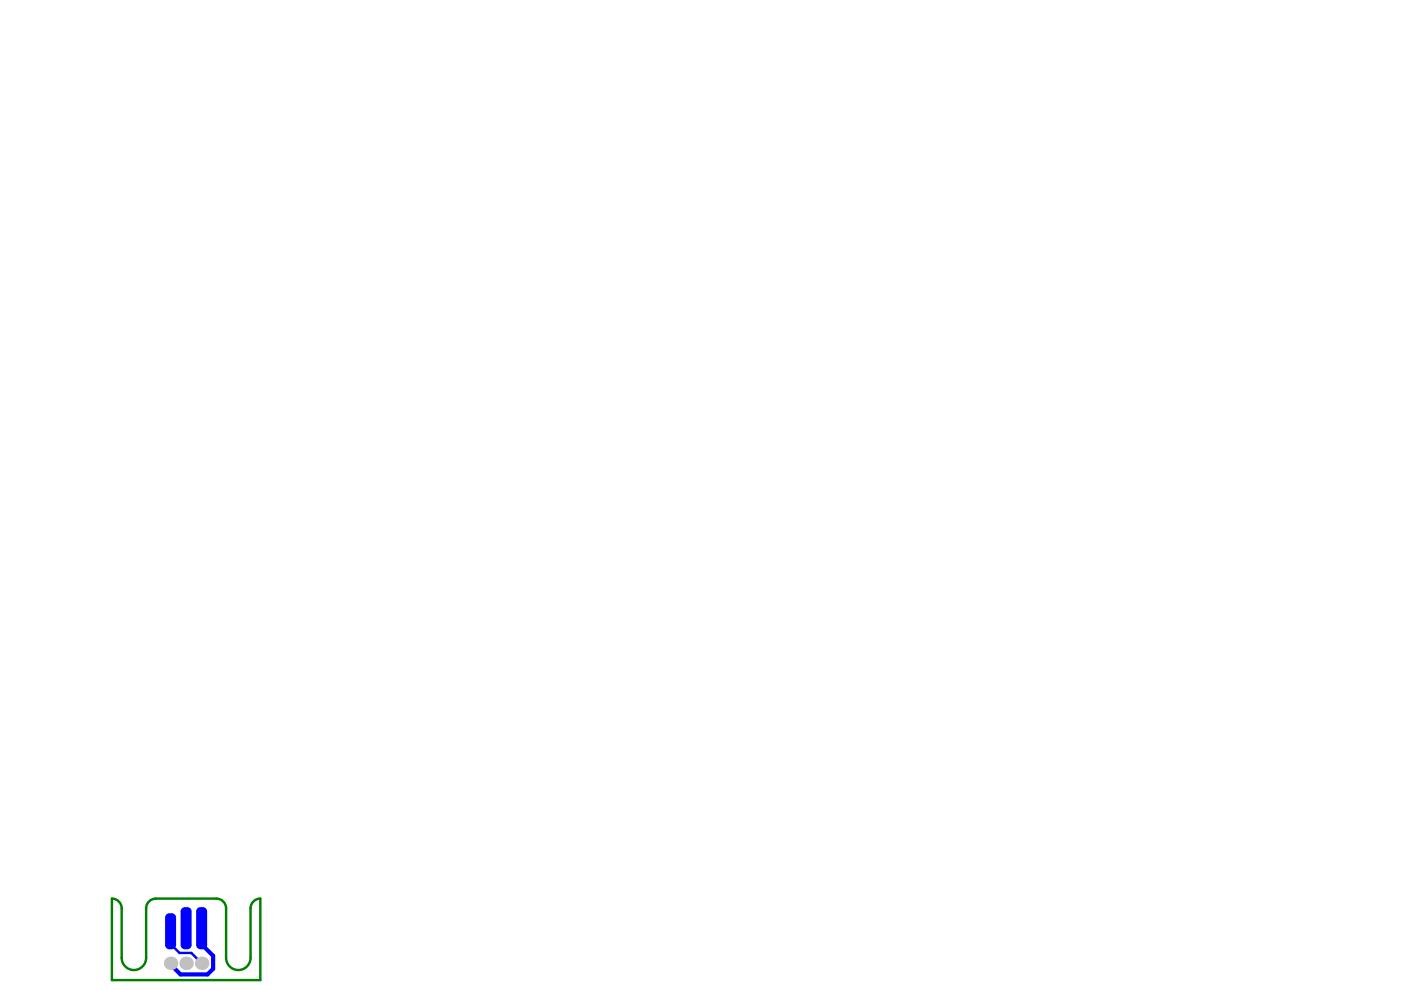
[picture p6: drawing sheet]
<svg xmlns="http://www.w3.org/2000/svg" width="297mm" height="210mm" viewBox="0 0 297 210" stroke-linecap="round" stroke-linejoin="round" font-family="sans-serif">
<path d="M23.7 190.5a2.07 2.07 0 0 1 2.1 2.1v10.5a2.59 2.59 0 0 0 2.6 2.6 2.59 2.59 0 0 0 2.6-2.6v-10.5a2.07 2.07 0 0 1 2.1-2.1h12.8a2.07 2.07 0 0 1 2 2.1v10.5a2.59 2.59 0 0 0 2.6 2.6 2.59 2.59 0 0 0 2.6-2.6v-10.5a2.07 2.07 0 0 1 2.1-2.1v17.3h-31.5z" fill="none" stroke="#008000" stroke-width=".52"/>
<path d="M36.1 200.1l2 1.9h2.5l1.8 1.9M36.2 203.5h.3M36.7 200.1v.2" fill="none" stroke="#00f" stroke-width=".52"/>
<path d="M42.8 200.3l2.4 2.4v2.7l-1.2 1.2h-5.7l-2.1-2.1" fill="none" stroke="#00f" stroke-width=".88"/>
<g fill="#c0c0c0">
<circle cx="39.5" cy="196.8" r=".78"/>
<circle cx="36.2" cy="204.2" r="1.43"/>
<circle cx="39.5" cy="204.2" r="1.43"/>
<circle cx="42.8" cy="204.2" r="1.43"/>
</g>
<g fill="#00f">
<path d="M41.6 193.2l.9-.9h.5l.9 .9v7.2l-.9 .9h-.5l-.9-.9z" fill-rule="evenodd"/>
<path d="M35 194.5l.9-.9h.5l.9 .9v5.9l-.9 .9h-.5l-.9-.9z" fill-rule="evenodd"/>
<path d="M38.3 193.2l.9-.9h.5l.9 .9v7.2l-.9 .9h-.5l-.9-.9z" fill-rule="evenodd"/>
</g>
<g fill="#00f">
<path d="M43 192.3v.9zM43 192.3a.91 .91 0 0 1 .9 .9h-.9z"/>
<path d="M41.6 193.2h.9zM41.9 192.6l.6-.3v.9h-.9z"/>
<path d="M42.5 200.4v.9zM41.6 200.4h.9v.9a.91 .91 0 0 1-.9-.9z"/>
<path d="M43 200.4h.9zM43 200.4h.9a.91 .91 0 0 1-.9 .9z"/>
<path d="M36.4 193.6v.9zM36.4 193.6a.91 .91 0 0 1 .9 .9h-.9z"/>
<path d="M35 194.5h.9zM35.3 193.9l.6-.3v.9h-.9z"/>
<path d="M35.9 200.4v.9zM35 200.4h.9v.9a.91 .91 0 0 1-.9-.9z"/>
<path d="M36.4 200.4h.9zM36.4 200.4h.9a.91 .91 0 0 1-.9 .9z"/>
<path d="M39.7 192.3v.9zM39.7 192.3a.91 .91 0 0 1 .9 .9h-.9z"/>
<path d="M38.3 193.2h.9zM38.6 192.6l.6-.3v.9h-.9z"/>
<path d="M39.2 200.4v.9zM38.3 200.4h.9v.9a.91 .91 0 0 1-.9-.9z"/>
<path d="M39.7 200.4h.9zM39.7 200.4h.9a.91 .91 0 0 1-.9 .9z"/>
</g>
</svg>
